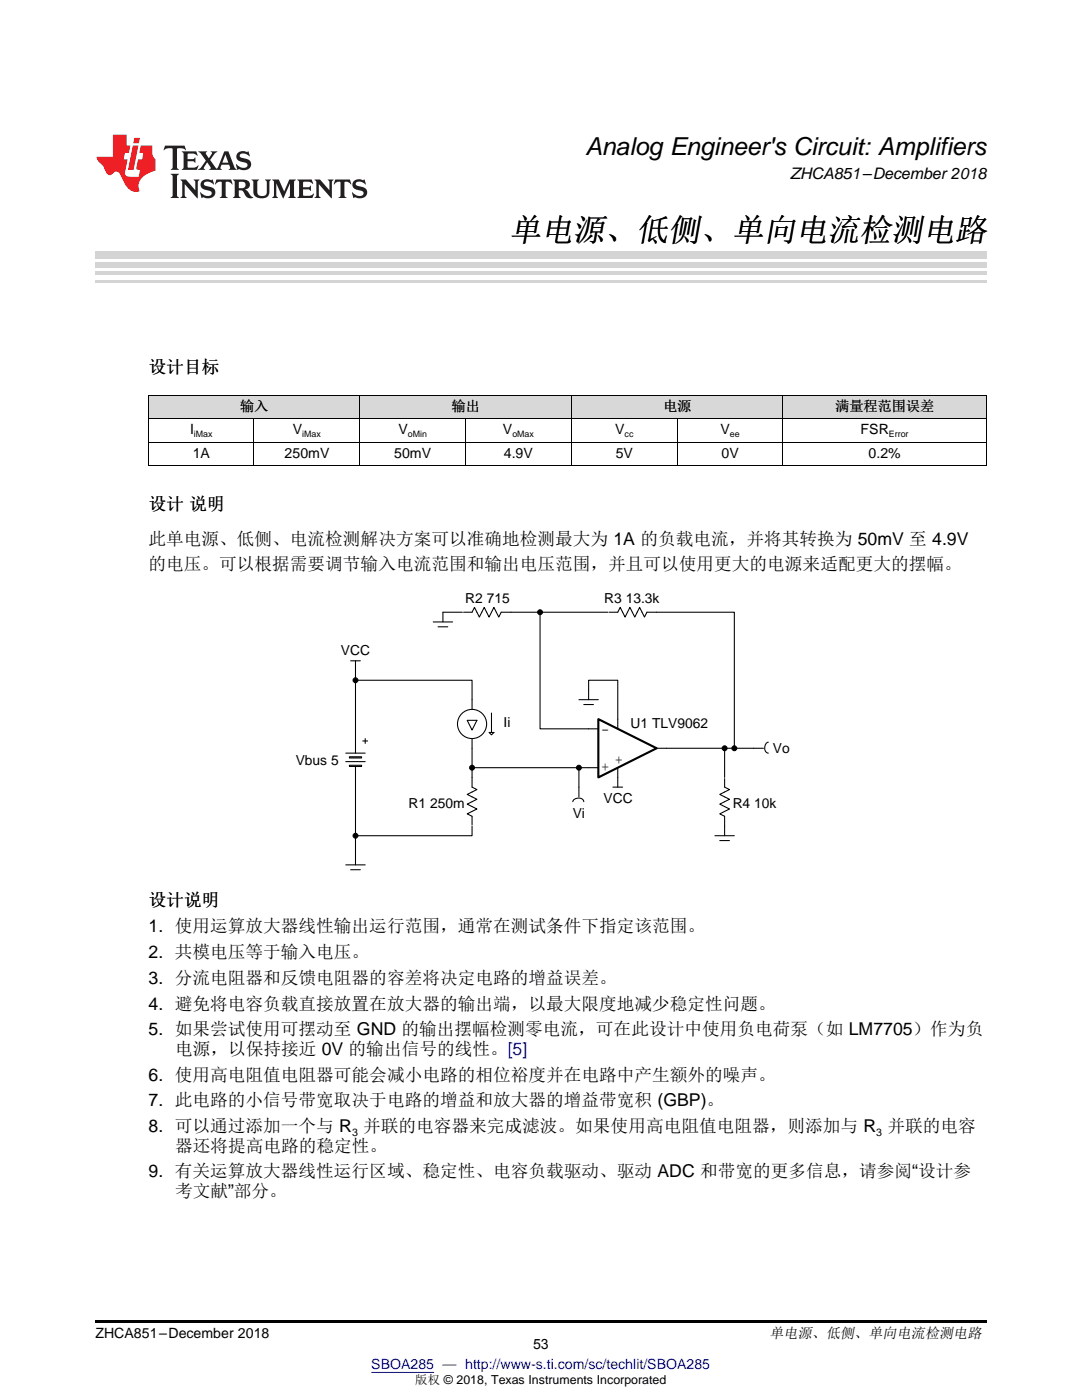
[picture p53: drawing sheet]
<svg xmlns="http://www.w3.org/2000/svg" width="216mm" height="279mm" viewBox="0 0 216 279" stroke-linecap="round" stroke-linejoin="round" font-family="sans-serif">
<defs><g id="words">
<text font-size="6.4" x="101.6" y="48">单电源、低侧、单向电流检测电路</text>
<text font-size="4.9" x="116.8" y="30.9">Analog Engineer's Circuit: Amplifiers</text>
<g font-size="3.5">
<text x="29.6" y="74.4">设计目标</text>
<text x="29.6" y="101.7">设计 说明</text>
<text x="29.6" y="108.7">此单电源、低侧、电流检测解决方案可以准确地检测最大为 1A 的负载电流，并将其转换为 50mV 至 4.9V</text>
<text x="29.6" y="113.7">的电压。可以根据需要调节输入电流范围和输出电压范围，并且可以使用更大的电源来适配更大的摆幅。</text>
<text x="29.6" y="180.9">设计说明</text>
<text x="29.6" y="186">1. 使用运算放大器线性输出运行范围，通常在测试条件下指定该范围。</text>
<text x="29.6" y="191.2">2. 共模电压等于输入电压。</text>
<text x="29.6" y="196.3">3. 分流电阻器和反馈电阻器的容差将决定电路的增益误差。</text>
<text x="29.6" y="201.5">4. 避免将电容负载直接放置在放大器的输出端，以最大限度地减少稳定性问题。</text>
<text x="29.6" y="206.6">5. 如果尝试使用可摆动至 GND 的输出摆幅检测零电流，可在此设计中使用负电荷泵（如 LM7705）作为负</text>
<text x="29.6" y="215.7">6. 使用高电阻值电阻器可能会减小电路的相位裕度并在电路中产生额外的噪声。</text>
<text x="34.9" y="210.5">电源，以保持接近 0V 的输出信号的线性。[5]</text>
<text x="29.6" y="220.8">7. 此电路的小信号带宽取决于电路的增益和放大器的增益带宽积 (GBP)。</text>
<text x="29.6" y="226">8. 可以通过添加一个与 R 并联的电容器来完成滤波。如果使用高电阻值电阻器，则添加与 R 并联的电容</text>
<text x="34.9" y="229.8">器还将提高电路的稳定性。</text>
<text x="29.6" y="235">9. 有关运算放大器线性运行区域、稳定性、电容负载驱动、驱动 ADC 和带宽的更多信息，请参阅“设计参</text>
<text x="34.9" y="238.9">考文献”部分。</text>
</g>
<text font-size="3.2" x="157.7" y="35.7">ZHCA851–December 2018</text>
<text font-size="2.9" x="153.5" y="267.1">单电源、低侧、单向电流检测电路</text>
<g font-size="2.8">
<text x="47.9" y="82.1">输入</text>
<text x="90.1" y="82.1">输出</text>
<text x="132.3" y="82.1">电源</text>
<text x="166.7" y="82.1">满量程范围误差</text>
<text x="37.9" y="86.7">I</text>
<text x="58.5" y="86.7">V</text>
<text x="79.5" y="86.7">V</text>
<text x="100.4" y="86.7">V</text>
<text x="122.8" y="86.7">V</text>
<text x="143.8" y="86.7">V</text>
<text x="171.7" y="86.7">FSR</text>
<text x="38.5" y="91.4">1A</text>
<text x="56.8" y="91.4">250mV</text>
<text x="78.7" y="91.4">50mV</text>
<text x="100.5" y="91.4">4.9V</text>
<text x="122.9" y="91.4">5V</text>
<text x="144" y="91.4">0V</text>
<text x="173.3" y="91.4">0.2%</text>
<text x="92.8" y="120.3">R2 715</text>
<text x="120.6" y="120.3">R3 13.3k</text>
<text x="68" y="130.7">VCC</text>
<text x="100.5" y="145">Ii</text>
<text x="120" y="146.4">-</text>
<text x="125.8" y="145.3">U1 TLV9062</text>
<text x="59" y="152.7">Vbus 5</text>
<text x="120" y="153.9">+</text>
<text x="122.7" y="152.4">+</text>
<text x="154.2" y="150.3">Vo</text>
<text x="81.5" y="161.3">R1 250m</text>
<text x="120.4" y="160.3">VCC</text>
<text x="146.2" y="161.3">R4 10k</text>
<text x="114.3" y="163.2">Vi</text>
<text x="19" y="267.1">ZHCA851–December 2018</text>
<text x="106.4" y="269.2">53</text>
</g>
<text font-size="2.8" fill="#00f" x="74.1" y="273.2">SBOA285 — http://www-s.ti.com/sc/techlit/SBOA285</text>
<text font-size="2.5" x="82.9" y="276.3">版权 © 2018, Texas Instruments Incorporated</text>
<g font-size="2.1">
<text x="70.2" y="226.7">3</text>
<text x="174.8" y="226.7">3</text>
</g>
<g font-size="1.8">
<text x="38.7" y="87.3">iMax</text>
<text x="60.3" y="87.3">iMax</text>
<text x="81.4" y="87.3">oMin</text>
<text x="102.2" y="87.3">oMax</text>
<text x="124.6" y="87.3">cc</text>
<text x="145.6" y="87.3">ee</text>
<text x="177.4" y="87.3">Error</text>
</g>
</g></defs>
<g fill="#d8d8d8">
<path d="M29.6 79h21.1v4.6h-21.1z"/>
<path d="M50.7 79h21.1v4.6h-21.1z"/>
<path d="M71.8 79h21.1v4.6h-21.1z"/>
<path d="M92.9 79h21.2v4.6h-21.2z"/>
<path d="M114.1 79h21v4.6h-21z"/>
<path d="M135.1 79h21.1v4.6h-21.1z"/>
<path d="M156.2 79h40.6v4.6h-40.6z"/>
</g>
<path d="M19 263.5h177.8v.6h-177.8z" fill="#000"/>
<g fill="#000">
<circle cx="70.9" cy="135.8" r=".48"/>
<circle cx="107.8" cy="122.2" r=".48"/>
<circle cx="94.2" cy="153.2" r=".48"/>
<circle cx="115.5" cy="153.2" r=".48"/>
<circle cx="144.6" cy="149.3" r=".48"/>
<circle cx="146.5" cy="149.3" r=".48"/>
<circle cx="70.9" cy="166.8" r=".48"/>
</g>
<g fill="none" stroke="#000" stroke-width=".21">
<path d="M70 131.9h1.9M70.9 131.9v1.9M86.4 124.1h3.9M87.4 125.1h1.9M88.4 122.2v1.9M92.5 122.2h1.7l.5-1 .9 2 1-2 1 2 1-2 .9 2 .5-1h1.9M115.5 139.6h3.9M117.5 137.7v1.9M121.6 122.2h1.7l.5-1 .9 2 1-2 1 2 .9-2 1 2 .5-1h1.9M69 150.3h3.9M72.4 147.9h1M72.9 147.4v1"/>
<path d="M116.5 140.6h1.9M122.3 157.1h1.9M123.3 155.2v1.9M144.6 155.4v1.7l1 .5-2 .9 2 1-2 1 2 1-2 .9 1 .5v3.9M150.4 149.3h1.9M153.3 148.1a1.18 1.18 0 0 0-.7 1.1 1.18 1.18 0 0 0 .7 1.1M69 172.6h3.9M70 173.6h1.9M70.9 170.7v1.9M142.7 166.8h3.8M143.6 167.8h2"/>
<circle cx="70.9" cy="135.8" r=".48"/>
<circle cx="107.8" cy="122.2" r=".48"/>
<circle cx="94.2" cy="153.2" r=".48"/>
<circle cx="115.5" cy="153.2" r=".48"/>
<circle cx="144.6" cy="149.3" r=".48"/>
<circle cx="146.5" cy="149.3" r=".48"/>
<circle cx="70.9" cy="166.8" r=".48"/>
</g>
<path d="M69.7 151h2.4v.3h-2.4z" fill-rule="evenodd" fill="#fff"/>
<path d="M69 152h3.9M69.7 151h2.4v.3h-2.4z" fill="none" stroke="#000" stroke-width=".21"/>
<path d="M69.7 152.7h2.4v.3h-2.4z" fill-rule="evenodd" fill="#fff"/>
<g fill="none" stroke="#000" stroke-width=".21">
<path d="M94.2 139.6v2M69.7 152.7h2.4v.3h-2.4zM70.9 147.4v2.9M70.9 153v4.1M93.2 143.8h2l-1 1.9zM94.2 155.2v1.9l1 .5-2 .9 2 1-2 1 2 1-2 .9 1 .5v1.7M94.2 147.4v1.9M97.6 146.2h1l-.5 .5zM98.1 142.3v3.9M114.3 160a1.18 1.18 0 0 1 1.1-.7 1.18 1.18 0 0 1 1.1 .7M115.5 157.1v1.9M117.5 153.2h1.9"/>
<path d="M117.5 145.5h1.9M123.3 143.5v2M123.3 153.2v2M131 149.3h2"/>
<circle cx="94.2" cy="144.5" r="2.91"/>
</g>
<path d="M119.4 143.5l11.6 5.8-11.6 5.9z" fill="#fff"/>
<path d="M119.4 143.5l11.6 5.8-11.6 5.9z" fill="none" stroke="#000" stroke-width=".42"/>
<g fill="none" stroke="#000" stroke-width=".21">
<path d="M70.9 133.8v2h23.3v3.8M70.9 135.8v11.6M88.4 122.2h3.9M101.9 122.2h19.4M107.8 122.2v23.3h9.7M117.5 137.7v-1.9h5.8v7.7M131 122.2h15.5v27.1h-1.9M70.9 157.1v9.7M94.2 153.2h23.3M94.2 149.3v5.9M115.5 153.2v3.9M133 149.3h11.6"/>
<path d="M144.6 149.3v5.9M146.5 149.3h3.9M94.2 164.8v2h-23.3v3.9"/>
</g>
<path d="M29.6 78.9h167.2M29.7 79v13.9M71.8 79v13.9M114 79v13.9M156.2 79v13.9M196.8 79v13.9M29.6 92.9h167.2M29.6 88.2h167.2M29.6 83.6h167.2M50.7 83.6v9.3M92.9 83.6v9.3M135.1 83.6v9.3" fill="none" stroke="#000" stroke-width=".2"/>
<path d="M19 56.1h177.8" fill="none" stroke="#d4d4d4" stroke-width=".42"/>
<g fill="#d4d4d4">
<path d="M19 54.2h177.8v.7h-177.8z"/>
<path d="M19 52.4h177.8v1h-177.8z"/>
<path d="M19 50.3h177.8v1.4h-177.8z"/>
</g>
<path d="M32.9 29.1l-.3 .9h.1a1.64 1.64 0 0 1 1.7-.3l.1 3.6-.4 .6h1.6l-.4-.6v-3.5v-.1l.4-.1a1.36 1.36 0 0 1 1.3 .4h.1l-.3-.9zM36.3 30.2l.3 .3v.3v2.5v.3l-.3 .3h3l.3-.9h-.1a1.87 1.87 0 0 1-2 .4l-.1-1.2h1.2l.4 .3v-1.1l-.4 .3-1.2 .1 .1-1.1 .2-.1a1.66 1.66 0 0 1 1.7 .5l.1-.1-.3-.8zM39.6 30.2l1.5 1.9-.9 1.2-.7 .6h1.4l-.3-.3 .7-1.2 .8 1.2-.3 .3h2.5l-.3-.3 .2-.7h1.5l.2 .6-.3 .4h1.6l-.4-.5-1.2-3.2h-.8l-1.2 2.9-.4 .6-1.3-1.8 .9-1.1 .6-.6h-1.4l.3 .3-.6 1.1-.6-1 .2-.4zM45 30.8l.6 1.7h-1.2zM47.4 30.6a1.04 1.04 0 0 0-.2 1.1 1.04 1.04 0 0 0 1 .6l1 .2a.5 .5 0 0 1 .2 .6 .5 .5 0 0 1-.5 .4 1.76 1.76 0 0 1-1.7-.8l-.1 .1 .3 1.1 .2-.1a2.54 2.54 0 0 0 2.2-.3 1.12 1.12 0 0 0 .2-1.2 1.12 1.12 0 0 0-1-.6l-1-.3a.4 .4 0 0 1-.2-.4 .4 .4 0 0 1 .4-.3 1.6 1.6 0 0 1 1.6 .5h.1l-.3-1-.3 .2-.2-.1a1.62 1.62 0 0 0-1.7 .3zM34.1 34.7l.3 .3 .1 .3v3.6l-.1 .3-.3 .3h1.6l-.3-.3-.1-.3v-3.6l.1-.3 .3-.3zM36 35.8l.4 .6v2.5l-.1 .3-.3 .3h1.2l-.3-.6v-2.1l2.6 2.8v-3.2l.3-.6h-1.2l.3 .4 .1 1.7-1.9-2.1zM40.3 36.2a1.04 1.04 0 0 0-.2 1.1 1.04 1.04 0 0 0 .9 .6l1 .3a.5 .5 0 0 1 .2 .5 .5 .5 0 0 1-.4 .4 1.76 1.76 0 0 1-1.8-.7h-.1l.3 1.1 .2-.1a2.55 2.55 0 0 0 2.3-.3 1.12 1.12 0 0 0 .2-1.2 1.12 1.12 0 0 0-1-.6l-1-.3a.41 .41 0 0 1-.2-.4 .41 .41 0 0 1 .4-.3 1.6 1.6 0 0 1 1.5 .5h.1l-.3-1-.2 .2-.2-.1a1.64 1.64 0 0 0-1.7 .3zM43.2 35.8l-.3 1h.1a.95 .95 0 0 1 1.2-.5v2.6v.3l-.4 .3h1.6l-.3-.3-.1-.3v-2.4l.3-.2a1.02 1.02 0 0 1 1 .5h.1l-.3-1zM46.5 35.8l.3 .4v.2v2.5v.3l-.3 .3h1.5l-.3-.3-.1-1.2a.9 .9 0 0 1 1.2 .8 1.07 1.07 0 0 0 1.7 .6 1.97 1.97 0 0 1-1.1-1.3l-.5-.3a.98 .98 0 0 0 1-1 .98 .98 0 0 0-1-.9zM47.7 36.3h.2a.81 .81 0 0 1 1.1 .6 .64 .64 0 0 1-.7 .7h-.7zM50.2 35.8l.3 .4 .1 .2v1.9a1.59 1.59 0 0 0 2.1 1.2 1.15 1.15 0 0 0 1.1-1.2v-2.1l.3-.4h-1.2l.3 .6v1.9a.97 .97 0 0 1-.7 .9 .97 .97 0 0 1-1.1-.6l-.1-2.2 .1-.2 .3-.4zM54.3 35.8l.3 .4 .1 .2v2.5l-.4 .6h1.2l-.4-.6v-2.3l1.4 3 1.4-3v2.3l-.4 .6h1.5l-.3-.3v-.3v-2.5v-.2l.3-.4h-1.3l-1 2.4-1.1-2.4zM59.3 35.8l.3 .4 .1 .2v2.5l-.1 .3-.3 .3h3l.4-.8-.1-.1a1.88 1.88 0 0 1-2.1 .4v-1.2h1.2l.3 .3v-1l-.3 .2-1.2 .1v-1l.3-.1a1.66 1.66 0 0 1 1.6 .4h.1l-.3-.9zM62.8 35.8l.3 .6v2.5v.3l-.3 .3h1.2l-.4-.6v-2.1l2.6 2.8v-3.2l.3-.6h-1.1l.3 .4v1.7l-1.8-2.1zM66.9 35.8l-.3 1h.1a.95 .95 0 0 1 1.2-.5v2.6v.3l-.4 .3h1.6l-.3-.3-.1-.3v-2.4l.3-.2a1.02 1.02 0 0 1 1 .5h.1l-.3-1zM70.6 36.2a1.04 1.04 0 0 0-.2 1.1 1.04 1.04 0 0 0 .9 .6l1 .3a.5 .5 0 0 1 .2 .5 .5 .5 0 0 1-.4 .4 1.75 1.75 0 0 1-1.8-.7h-.1l.3 1.1 .2-.1a2.56 2.56 0 0 0 2.3-.3 1.12 1.12 0 0 0 .2-1.2 1.12 1.12 0 0 0-1-.6l-1-.3a.4 .4 0 0 1-.2-.4 .4 .4 0 0 1 .4-.3 1.6 1.6 0 0 1 1.5 .5h.1l-.3-1-.2 .2-.2-.1a1.64 1.64 0 0 0-1.7 .3z" fill="#231f20"/>
<path d="M22.5 26.9v4.4h-3.2a2.57 2.57 0 0 0 1.2 1.7l.4 .8a1.22 1.22 0 0 0 1.3 1.1l.2-.2a.9 .9 0 0 1 1-.5 .9 .9 0 0 1 .7 .9l.5 1.1a2.58 2.58 0 0 0 3.3 1.9 2.35 2.35 0 0 1 .9-3.1l1.1-.6 1.1-.3v-2.3a1.45 1.45 0 0 1-.6-1.3v-1.5h-2.3l-.3 1.5h.8l-.2 1.3h-.9l-.3 1.6 .1 .4 .7 .1-.3 1.4h-1.1a1.52 1.52 0 0 1-1.7-.6l.6-2.9h-.8l.2-1.3h.8l.3-1.5h-.7v-2.1zM26.5 29l-1 4.9h1.2l.9-4.9zM26.8 27.5l-.2 1.1h1.1l.2-1.1z" fill="#ee1d23"/>
<path d="M74.1 273.9h12.5" fill="none" stroke="#00f" stroke-width=".2"/>
<use href="#words"/>
</svg>
